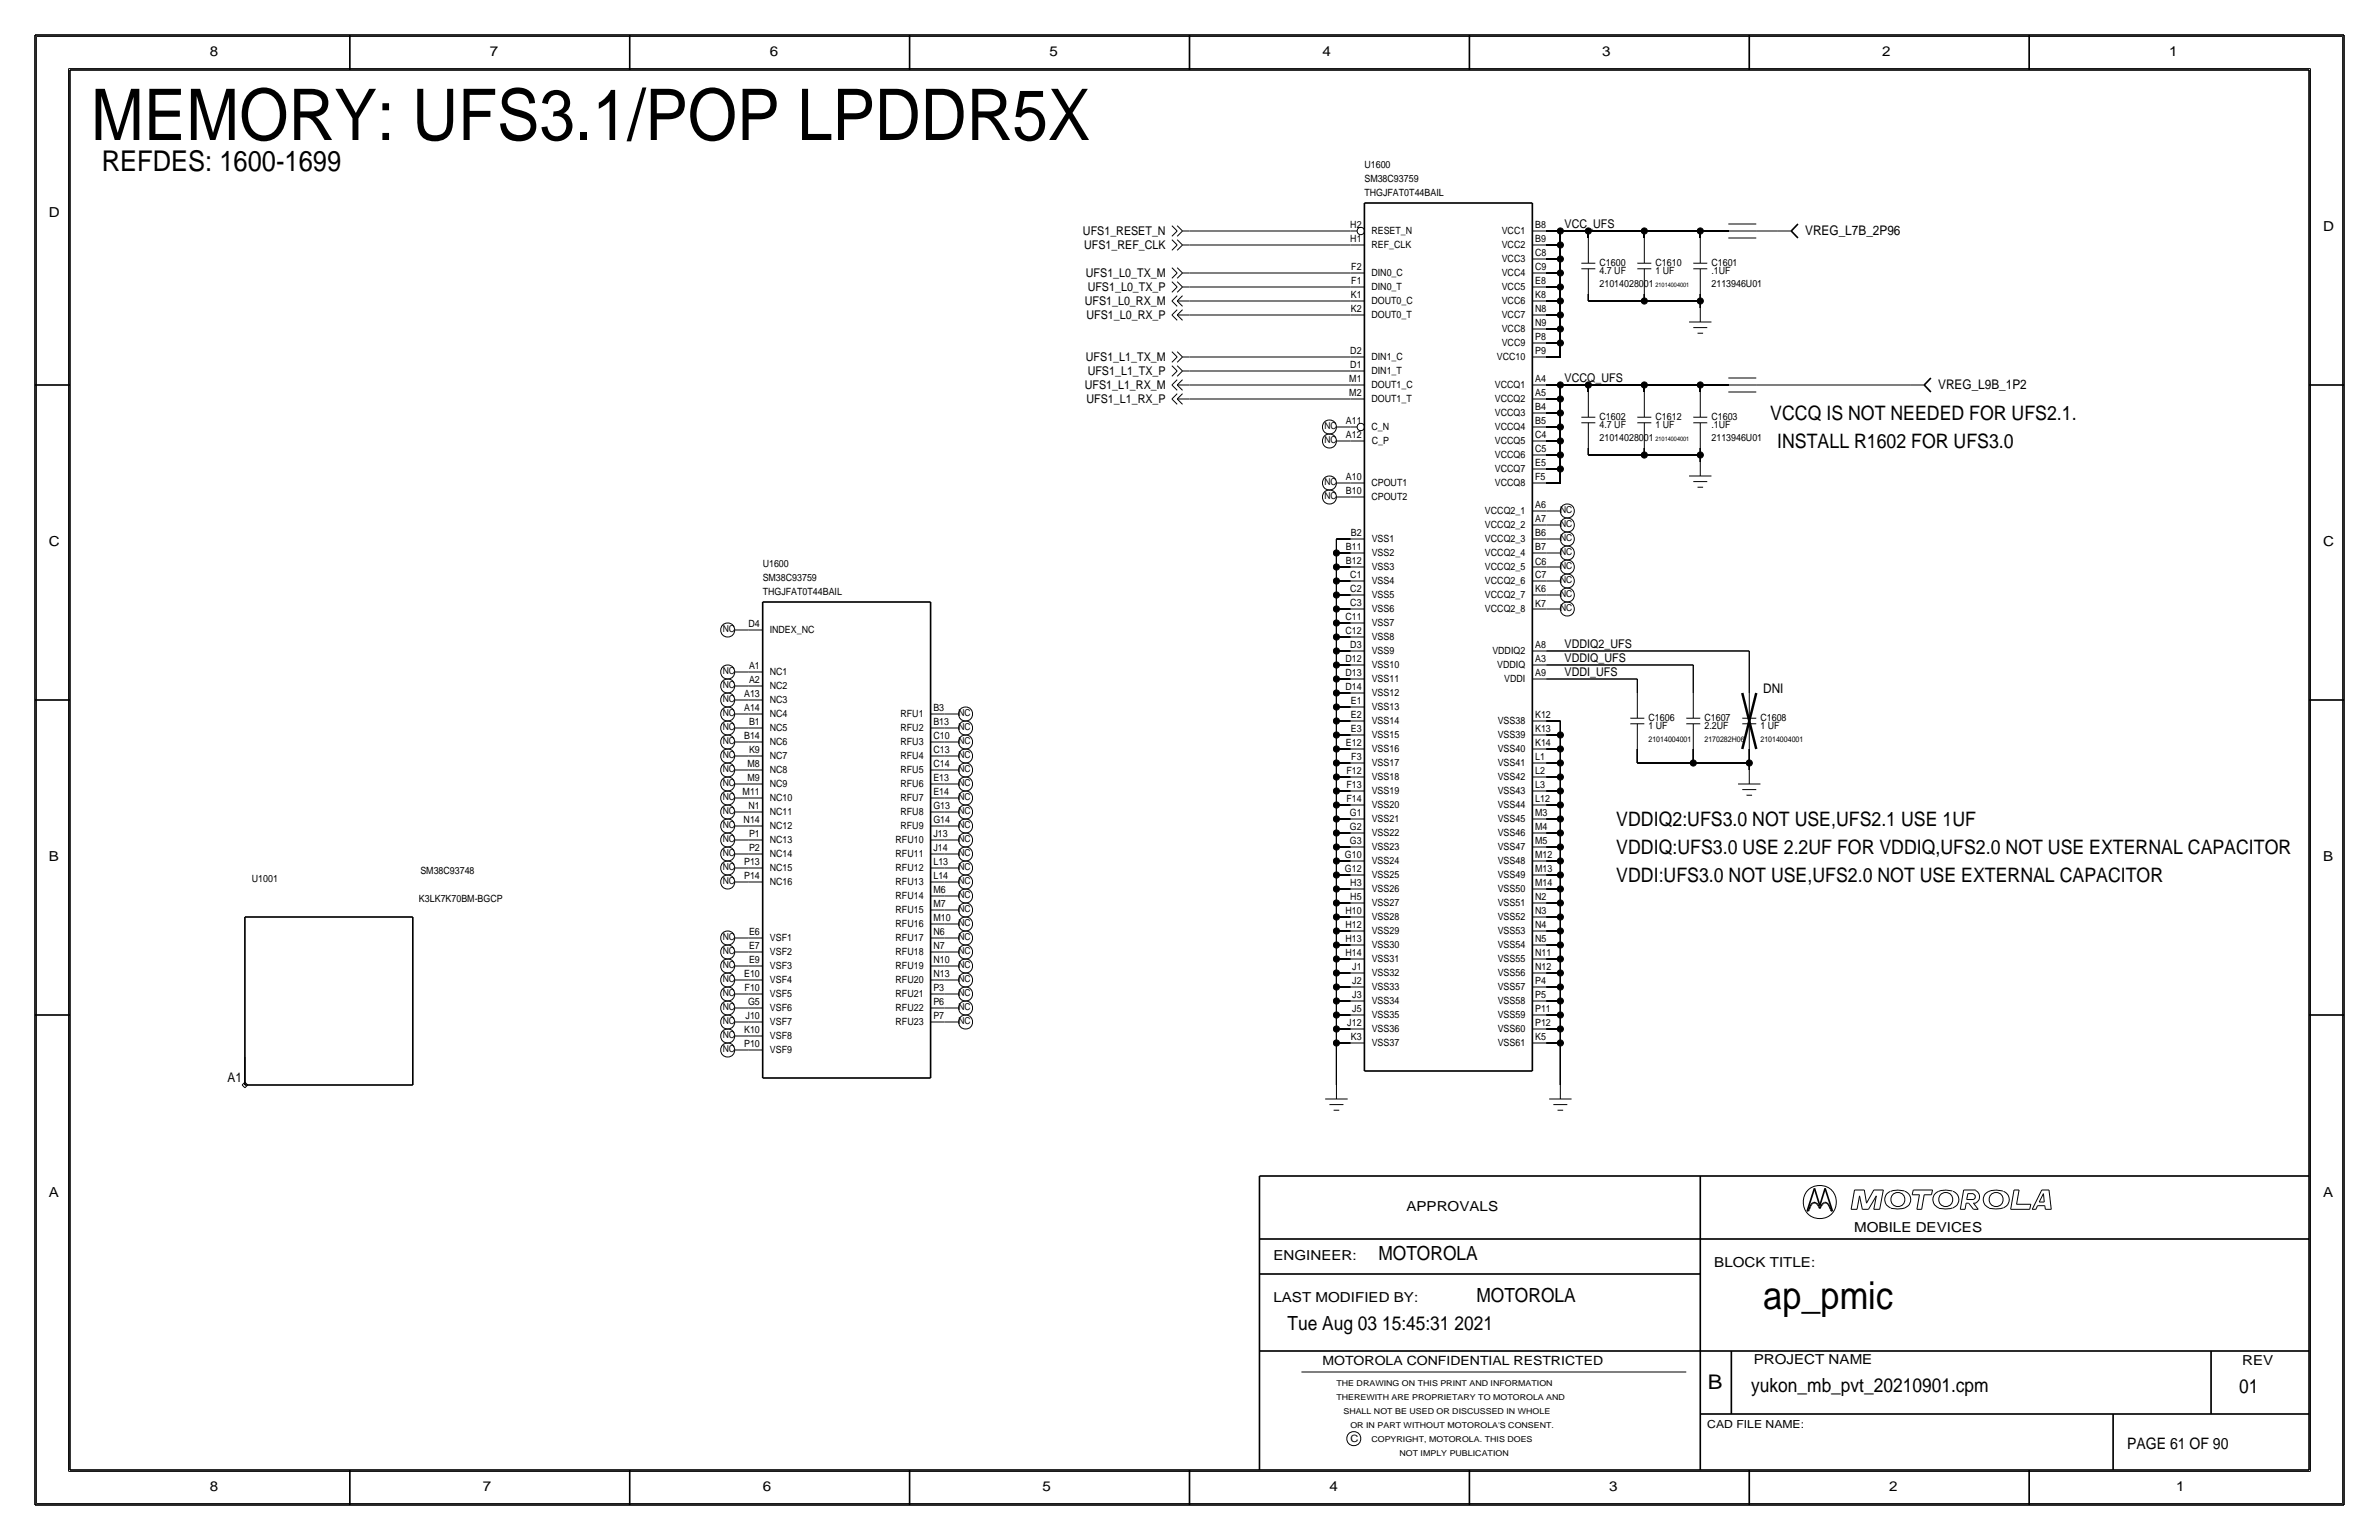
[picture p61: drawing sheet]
<svg xmlns="http://www.w3.org/2000/svg" width="432mm" height="279mm" viewBox="0 0 432 279" stroke-linecap="round" stroke-linejoin="round" font-family="sans-serif">
<defs><g id="words">
<text font-size="12.9" x="16.5" y="25.4">MEMORY: UFS3.1/POP LPDDR5X</text>
<text font-size="7" x="320" y="237.5">ap_pmic</text>
<text font-size="5.2" x="18.5" y="31">REFDES: 1600-1699</text>
<text font-size="3.7" x="310" y="252.1">B</text>
<g font-size="3.6">
<text x="321.3" y="76.2">VCCQ IS NOT NEEDED FOR UFS2.1.</text>
<text x="322.6" y="81.3">INSTALL R1602 FOR UFS3.0</text>
<text x="293.4" y="149.9">VDDIQ2:UFS3.0 NOT USE,UFS2.1 USE 1UF</text>
<text x="293.4" y="154.9">VDDIQ:UFS3.0 USE 2.2UF FOR VDDIQ,UFS2.0 NOT USE EXTERNAL CAPACITOR</text>
<text x="293.4" y="160">VDDI:UFS3.0 NOT USE,UFS2.0 NOT USE EXTERNAL CAPACITOR</text>
</g>
<g font-size="3.5">
<text x="250.2" y="228.6">MOTOROLA</text>
<text x="268" y="236.2">MOTOROLA</text>
<text x="233.7" y="241.3">Tue Aug 03 15:45:31 2021</text>
<text x="317.9" y="252.6">yukon_mb_pvt_20210901.cpm</text>
<text x="406.4" y="252.7">01</text>
</g>
<text font-size="2.9" x="386.1" y="262.9">PAGE 61 OF 90</text>
<g font-size="2.5">
<text x="38.1" y="10.2">8</text>
<text x="88.9" y="10.2">7</text>
<text x="139.7" y="10.2">6</text>
<text x="190.5" y="10.2">5</text>
<text x="240" y="10.2">4</text>
<text x="290.8" y="10.2">3</text>
<text x="341.6" y="10.2">2</text>
<text x="393.7" y="10.2">1</text>
<text x="8.9" y="39.4">D</text>
<text x="421.6" y="41.9">D</text>
<text x="8.9" y="99.1">C</text>
<text x="421.6" y="99.1">C</text>
<text x="8.9" y="156.2">B</text>
<text x="421.6" y="156.2">B</text>
<text x="8.9" y="217.2">A</text>
<text x="255.3" y="219.7">APPROVALS</text>
<text x="421.6" y="217.2">A</text>
<text x="336.5" y="223.5">MOBILE DEVICES</text>
<text x="231.1" y="228.6">ENGINEER:</text>
<text x="311.1" y="229.9">BLOCK TITLE:</text>
<text x="231.1" y="236.2">LAST MODIFIED BY:</text>
<text x="318.3" y="247.5">PROJECT NAME</text>
<text x="407" y="247.6">REV</text>
<text x="38.1" y="270.5">8</text>
<text x="87.6" y="270.5">7</text>
<text x="138.4" y="270.5">6</text>
<text x="189.2" y="270.5">5</text>
<text x="241.3" y="270.5">4</text>
<text x="292.1" y="270.5">3</text>
<text x="342.9" y="270.5">2</text>
<text x="395" y="270.5">1</text>
</g>
<g font-size="2.4">
<text x="327.7" y="42.6">VREG_L7B_2P96</text>
<text x="351.8" y="70.6">VREG_L9B_1P2</text>
<text x="320" y="125.7">DNI</text>
<text x="41.3" y="196.3">A1</text>
</g>
<text font-size="2.3" x="240" y="247.6">MOTOROLA CONFIDENTIAL RESTRICTED</text>
<g font-size="2.2">
<text x="284" y="41.4">VCC_UFS</text>
<text x="196.6" y="42.7">UFS1_RESET_N</text>
<text x="196.8" y="45.2">UFS1_REF_CLK</text>
<text x="197.1" y="50.3">UFS1_L0_TX_M</text>
<text x="197.4" y="52.8">UFS1_L0_TX_P</text>
<text x="196.9" y="55.4">UFS1_L0_RX_M</text>
<text x="197.2" y="57.9">UFS1_L0_RX_P</text>
<text x="197.1" y="65.5">UFS1_L1_TX_M</text>
<text x="196.9" y="70.6">UFS1_L1_RX_M</text>
<text x="197.4" y="68.1">UFS1_L1_TX_P</text>
<text x="284" y="69.3">VCCQ_UFS</text>
<text x="197.2" y="73.2">UFS1_L1_RX_P</text>
<text x="284" y="117.6">VDDIQ2_UFS</text>
<text x="284" y="122.7">VDDI_UFS</text>
<text x="284" y="120.1">VDDIQ_UFS</text>
</g>
<text font-size="2" x="309.9" y="259.1">CAD FILE NAME:</text>
<g font-size="1.8">
<text x="247.6" y="30.5">U1600</text>
<text x="247.6" y="35.6">THGJFAT0T44BAIL</text>
<text x="247.6" y="33">SM38C93759</text>
<text x="245.1" y="41.4">H2</text>
<text x="278.6" y="41.4">B8</text>
<text x="245.1" y="43.9">H1</text>
<text x="248.9" y="42.5">RESET_N</text>
<text x="248.9" y="45">REF_CLK</text>
<text x="272.6" y="42.5">VCC1</text>
<text x="272.6" y="45">VCC2</text>
<text x="272.6" y="47.5">VCC3</text>
<text x="278.6" y="46.5">C8</text>
<text x="278.6" y="43.9">B9</text>
<text x="245.3" y="51.6">F1</text>
<text x="245.3" y="49">F2</text>
<text x="248.9" y="50.1">DIN0_C</text>
<text x="248.9" y="52.6">DIN0_T</text>
<text x="272.6" y="50.1">VCC4</text>
<text x="272.6" y="52.6">VCC5</text>
<text x="278.6" y="49">C9</text>
<text x="278.6" y="51.6">E8</text>
<text x="290.3" y="48.3">C1600</text>
<text x="290.3" y="52.1">21014028001</text>
<text x="290.3" y="49.8">4.7 UF</text>
<text x="300.5" y="48.3">C1610</text>
<text x="300.5" y="49.8">1 UF</text>
<text x="310.6" y="48.3">C1601</text>
<text x="310.6" y="49.8">.1UF</text>
<text x="310.6" y="52.1">2113946U01</text>
<text x="245.2" y="54.1">K1</text>
<text x="245.2" y="56.6">K2</text>
<text x="248.9" y="55.2">DOUT0_C</text>
<text x="248.9" y="57.7">DOUT0_T</text>
<text x="272.6" y="55.2">VCC6</text>
<text x="272.6" y="57.7">VCC7</text>
<text x="278.6" y="54.1">K8</text>
<text x="278.6" y="56.7">N8</text>
<text x="278.6" y="59.2">N9</text>
<text x="245.1" y="64.3">D2</text>
<text x="248.9" y="65.3">DIN1_C</text>
<text x="271.7" y="65.3">VCC10</text>
<text x="272.6" y="62.8">VCC9</text>
<text x="272.6" y="60.2">VCC8</text>
<text x="278.6" y="64.3">P9</text>
<text x="278.6" y="61.7">P8</text>
<text x="244.9" y="71.9">M2</text>
<text x="244.9" y="69.3">M1</text>
<text x="245.1" y="66.8">D1</text>
<text x="248.9" y="70.4">DOUT1_C</text>
<text x="248.9" y="67.9">DIN1_T</text>
<text x="271.3" y="70.4">VCCQ1</text>
<text x="278.6" y="71.9">A5</text>
<text x="278.6" y="69.3">A4</text>
<text x="244.3" y="77">A11</text>
<text x="248.9" y="73">DOUT1_T</text>
<text x="271.3" y="73">VCCQ2</text>
<text x="271.3" y="75.5">VCCQ3</text>
<text x="278.6" y="74.4">B4</text>
<text x="278.6" y="77">B5</text>
<text x="290.3" y="76.2">C1602</text>
<text x="290.3" y="77.7">4.7 UF</text>
<text x="300.5" y="76.2">C1612</text>
<text x="300.5" y="77.7">1 UF</text>
<text x="310.6" y="76.2">C1603</text>
<text x="310.6" y="77.7">.1UF</text>
<text x="244.3" y="79.5">A12</text>
<text x="248.9" y="78">C_N</text>
<text x="249" y="80.6">C_P</text>
<text x="271.3" y="83.1">VCCQ6</text>
<text x="271.3" y="80.6">VCCQ5</text>
<text x="271.3" y="78">VCCQ4</text>
<text x="278.6" y="79.5">C4</text>
<text x="278.6" y="82">C5</text>
<text x="290.3" y="80">21014028001</text>
<text x="310.6" y="80">2113946U01</text>
<text x="244.3" y="89.7">B10</text>
<text x="244.3" y="87.1">A10</text>
<text x="248.9" y="88.2">CPOUT1</text>
<text x="271.3" y="88.2">VCCQ8</text>
<text x="271.3" y="85.6">VCCQ7</text>
<text x="278.6" y="84.6">E5</text>
<text x="278.6" y="87.1">F5</text>
<text x="248.9" y="90.7">CPOUT2</text>
<text x="269.5" y="95.8">VCCQ2_2</text>
<text x="269.5" y="93.3">VCCQ2_1</text>
<text x="278.6" y="92.2">A6</text>
<text x="278.6" y="94.7">A7</text>
<text x="244.3" y="99.8">B11</text>
<text x="245.2" y="97.3">B2</text>
<text x="249" y="98.4">VSS1</text>
<text x="249" y="100.9">VSS2</text>
<text x="269.5" y="98.4">VCCQ2_3</text>
<text x="269.5" y="100.9">VCCQ2_4</text>
<text x="278.6" y="97.3">B6</text>
<text x="278.6" y="99.9">B7</text>
<text x="138.4" y="102.9">U1600</text>
<text x="138.4" y="105.4">SM38C93759</text>
<text x="138.4" y="107.9">THGJFAT0T44BAIL</text>
<text x="244.3" y="102.4">B12</text>
<text x="245.1" y="107.4">C2</text>
<text x="245.1" y="104.9">C1</text>
<text x="249" y="106">VSS4</text>
<text x="249" y="103.4">VSS3</text>
<text x="269.5" y="106">VCCQ2_6</text>
<text x="269.5" y="103.5">VCCQ2_5</text>
<text x="278.6" y="102.4">C6</text>
<text x="278.6" y="105">C7</text>
<text x="278.6" y="107.5">K6</text>
<text x="135.9" y="113.8">D4</text>
<text x="244.2" y="112.5">C11</text>
<text x="245.1" y="110">C3</text>
<text x="249" y="111.1">VSS6</text>
<text x="249" y="113.6">VSS7</text>
<text x="249" y="108.5">VSS5</text>
<text x="269.5" y="108.6">VCCQ2_7</text>
<text x="269.5" y="111.1">VCCQ2_8</text>
<text x="278.6" y="110">K7</text>
<text x="139.7" y="114.9">INDEX_NC</text>
<text x="244.2" y="115.1">C12</text>
<text x="245.1" y="117.5">D3</text>
<text x="249" y="116.1">VSS8</text>
<text x="249" y="118.6">VSS9</text>
<text x="270.9" y="118.7">VDDIQ2</text>
<text x="278.6" y="117.6">A8</text>
<text x="136" y="121.4">A1</text>
<text x="136" y="124">A2</text>
<text x="139.7" y="125">NC2</text>
<text x="139.7" y="122.5">NC1</text>
<text x="244.2" y="125.2">D14</text>
<text x="244.2" y="122.6">D13</text>
<text x="244.2" y="120.1">D12</text>
<text x="249" y="123.7">VSS11</text>
<text x="249" y="121.2">VSS10</text>
<text x="271.8" y="121.2">VDDIQ</text>
<text x="273" y="123.7">VDDI</text>
<text x="278.6" y="122.7">A9</text>
<text x="278.6" y="120.1">A3</text>
<text x="135.1" y="126.5">A13</text>
<text x="135.1" y="129">A14</text>
<text x="136" y="131.6">B1</text>
<text x="139.7" y="130.1">NC4</text>
<text x="139.7" y="127.6">NC3</text>
<text x="163.4" y="130.1">RFU1</text>
<text x="169.4" y="129">B3</text>
<text x="169.4" y="131.6">B13</text>
<text x="245.2" y="130.3">E2</text>
<text x="245.2" y="127.7">E1</text>
<text x="249" y="131.3">VSS14</text>
<text x="249" y="128.8">VSS13</text>
<text x="249" y="126.2">VSS12</text>
<text x="271.8" y="131.4">VSS38</text>
<text x="278.6" y="130.3">K12</text>
<text x="299.2" y="130.8">C1606</text>
<text x="309.4" y="130.8">C1607</text>
<text x="319.5" y="130.8">C1608</text>
<text x="135.1" y="134.1">B14</text>
<text x="136" y="136.7">K9</text>
<text x="139.7" y="135.2">NC6</text>
<text x="139.7" y="137.7">NC7</text>
<text x="139.7" y="132.6">NC5</text>
<text x="163.4" y="137.7">RFU4</text>
<text x="163.4" y="132.6">RFU2</text>
<text x="163.4" y="135.2">RFU3</text>
<text x="169.4" y="136.7">C13</text>
<text x="169.4" y="134.1">C10</text>
<text x="244.3" y="135.3">E12</text>
<text x="245.2" y="132.8">E3</text>
<text x="245.3" y="137.9">F3</text>
<text x="249" y="136.4">VSS16</text>
<text x="249" y="133.9">VSS15</text>
<text x="271.8" y="133.9">VSS39</text>
<text x="271.8" y="136.4">VSS40</text>
<text x="278.6" y="132.8">K13</text>
<text x="278.6" y="135.4">K14</text>
<text x="278.6" y="137.9">L1</text>
<text x="299.2" y="132.3">1 UF</text>
<text x="309.4" y="132.3">2.2UF</text>
<text x="319.5" y="132.3">1 UF</text>
<text x="135.7" y="141.7">M9</text>
<text x="135.7" y="139.2">M8</text>
<text x="139.7" y="142.8">NC9</text>
<text x="139.7" y="140.3">NC8</text>
<text x="163.4" y="142.8">RFU6</text>
<text x="163.4" y="140.3">RFU5</text>
<text x="169.4" y="141.7">E13</text>
<text x="169.4" y="139.2">C14</text>
<text x="244.4" y="143">F13</text>
<text x="244.4" y="140.5">F12</text>
<text x="249" y="141.5">VSS18</text>
<text x="249" y="139">VSS17</text>
<text x="271.8" y="141.5">VSS42</text>
<text x="271.8" y="139">VSS41</text>
<text x="278.6" y="140.5">L2</text>
<text x="278.6" y="143">L3</text>
<text x="134.8" y="144.3">M11</text>
<text x="135" y="149.4">N14</text>
<text x="135.9" y="146.8">N1</text>
<text x="139.7" y="145.3">NC10</text>
<text x="139.7" y="147.9">NC11</text>
<text x="163.4" y="147.9">RFU8</text>
<text x="163.4" y="145.3">RFU7</text>
<text x="169.4" y="144.3">E14</text>
<text x="169.4" y="146.8">G13</text>
<text x="169.4" y="149.4">G14</text>
<text x="244.4" y="145.5">F14</text>
<text x="245" y="148.1">G1</text>
<text x="249" y="149.1">VSS21</text>
<text x="249" y="146.6">VSS20</text>
<text x="249" y="144.1">VSS19</text>
<text x="271.8" y="149.1">VSS45</text>
<text x="271.8" y="146.6">VSS44</text>
<text x="271.8" y="144.1">VSS43</text>
<text x="278.6" y="148.1">M3</text>
<text x="278.6" y="145.5">L12</text>
<text x="136" y="154.4">P2</text>
<text x="136" y="151.9">P1</text>
<text x="139.7" y="155.4">NC14</text>
<text x="139.7" y="153">NC13</text>
<text x="139.7" y="150.4">NC12</text>
<text x="162.5" y="153">RFU10</text>
<text x="162.5" y="155.4">RFU11</text>
<text x="163.4" y="150.4">RFU9</text>
<text x="169.4" y="154.4">J14</text>
<text x="169.4" y="151.9">J13</text>
<text x="244.1" y="155.7">G10</text>
<text x="245" y="153.2">G3</text>
<text x="245" y="150.6">G2</text>
<text x="249" y="154.2">VSS23</text>
<text x="249" y="151.7">VSS22</text>
<text x="271.8" y="154.2">VSS47</text>
<text x="271.8" y="151.7">VSS46</text>
<text x="278.6" y="150.6">M4</text>
<text x="278.6" y="153.2">M5</text>
<text x="278.6" y="155.7">M12</text>
<text x="45.7" y="160">U1001</text>
<text x="76.3" y="158.6">SM38C93748</text>
<text x="135.1" y="159.5">P14</text>
<text x="135.1" y="156.9">P13</text>
<text x="139.7" y="158">NC15</text>
<text x="139.7" y="160.6">NC16</text>
<text x="162.5" y="158">RFU12</text>
<text x="162.5" y="160.5">RFU13</text>
<text x="169.4" y="156.9">L13</text>
<text x="169.4" y="159.5">L14</text>
<text x="244.1" y="158.2">G12</text>
<text x="245.1" y="160.8">H3</text>
<text x="249" y="161.9">VSS26</text>
<text x="249" y="159.3">VSS25</text>
<text x="249" y="156.8">VSS24</text>
<text x="271.8" y="156.8">VSS48</text>
<text x="271.8" y="159.3">VSS49</text>
<text x="271.8" y="161.8">VSS50</text>
<text x="278.6" y="158.2">M13</text>
<text x="278.6" y="160.8">M14</text>
<text x="76" y="163.7">K3LK7K70BM-BGCP</text>
<text x="162.5" y="165.6">RFU15</text>
<text x="162.5" y="163.1">RFU14</text>
<text x="169.4" y="167.1">M10</text>
<text x="169.4" y="162">M6</text>
<text x="169.4" y="164.6">M7</text>
<text x="244.2" y="165.9">H10</text>
<text x="245.1" y="163.3">H5</text>
<text x="249" y="166.9">VSS28</text>
<text x="249" y="164.4">VSS27</text>
<text x="271.8" y="166.9">VSS52</text>
<text x="271.8" y="164.4">VSS51</text>
<text x="278.6" y="163.3">N2</text>
<text x="278.6" y="165.9">N3</text>
<text x="136" y="169.7">E6</text>
<text x="136" y="172.2">E7</text>
<text x="139.8" y="173.3">VSF2</text>
<text x="139.8" y="170.7">VSF1</text>
<text x="162.5" y="168.2">RFU16</text>
<text x="162.5" y="170.7">RFU17</text>
<text x="162.5" y="173.3">RFU18</text>
<text x="169.4" y="169.7">N6</text>
<text x="169.4" y="172.2">N7</text>
<text x="244.2" y="173.5">H14</text>
<text x="244.2" y="171">H13</text>
<text x="244.2" y="168.4">H12</text>
<text x="249" y="172">VSS30</text>
<text x="249" y="169.5">VSS29</text>
<text x="271.8" y="172">VSS54</text>
<text x="271.8" y="169.5">VSS53</text>
<text x="278.6" y="168.4">N4</text>
<text x="278.6" y="170.9">N5</text>
<text x="278.6" y="173.5">N11</text>
<text x="135.1" y="177.3">E10</text>
<text x="135.1" y="179.8">F10</text>
<text x="136" y="174.8">E9</text>
<text x="139.8" y="178.4">VSF4</text>
<text x="139.8" y="175.8">VSF3</text>
<text x="162.5" y="175.8">RFU19</text>
<text x="162.5" y="178.4">RFU20</text>
<text x="169.4" y="179.8">P3</text>
<text x="169.4" y="174.8">N10</text>
<text x="169.4" y="177.3">N13</text>
<text x="245.4" y="178.6">J2</text>
<text x="245.4" y="176">J1</text>
<text x="249" y="177.1">VSS32</text>
<text x="249" y="179.6">VSS33</text>
<text x="249" y="174.6">VSS31</text>
<text x="271.8" y="174.5">VSS55</text>
<text x="271.8" y="179.6">VSS57</text>
<text x="271.8" y="177.1">VSS56</text>
<text x="278.6" y="176">N12</text>
<text x="278.6" y="178.6">P4</text>
<text x="135.3" y="184.9">J10</text>
<text x="135.8" y="182.4">G5</text>
<text x="139.8" y="180.9">VSF5</text>
<text x="139.8" y="186">VSF7</text>
<text x="139.8" y="183.4">VSF6</text>
<text x="162.5" y="183.4">RFU22</text>
<text x="162.5" y="186">RFU23</text>
<text x="162.5" y="180.9">RFU21</text>
<text x="169.4" y="182.4">P6</text>
<text x="169.4" y="184.9">P7</text>
<text x="245.4" y="183.7">J5</text>
<text x="245.4" y="181.1">J3</text>
<text x="249" y="184.7">VSS35</text>
<text x="249" y="182.2">VSS34</text>
<text x="271.8" y="184.7">VSS59</text>
<text x="271.8" y="182.2">VSS58</text>
<text x="278.6" y="181.1">P5</text>
<text x="278.6" y="183.6">P11</text>
<text x="135.1" y="187.5">K10</text>
<text x="135.1" y="190">P10</text>
<text x="139.8" y="188.5">VSF8</text>
<text x="139.8" y="191.1">VSF9</text>
<text x="244.5" y="186.2">J12</text>
<text x="245.2" y="188.7">K3</text>
<text x="249" y="189.8">VSS37</text>
<text x="249" y="187.3">VSS36</text>
<text x="271.8" y="189.8">VSS61</text>
<text x="271.8" y="187.2">VSS60</text>
<text x="278.6" y="186.2">P12</text>
<text x="278.6" y="188.7">K5</text>
<text x="245.1" y="261.6">C</text>
</g>
<g font-size="1.7">
<text x="240.4" y="77.9">NC</text>
<text x="240.4" y="80.4">NC</text>
<text x="240.4" y="88">NC</text>
<text x="240.4" y="90.6">NC</text>
<text x="283.2" y="95.7">NC</text>
<text x="283.2" y="93.1">NC</text>
<text x="283.2" y="100.7">NC</text>
<text x="283.2" y="98.2">NC</text>
<text x="283.2" y="105.8">NC</text>
<text x="283.2" y="103.3">NC</text>
<text x="283.2" y="110.9">NC</text>
<text x="283.2" y="108.4">NC</text>
<text x="131.2" y="114.7">NC</text>
<text x="131.2" y="124.9">NC</text>
<text x="131.2" y="122.3">NC</text>
<text x="131.2" y="129.9">NC</text>
<text x="131.2" y="127.4">NC</text>
<text x="173.9" y="129.9">NC</text>
<text x="131.2" y="137.6">NC</text>
<text x="131.2" y="135">NC</text>
<text x="131.2" y="132.5">NC</text>
<text x="173.9" y="137.6">NC</text>
<text x="173.9" y="135">NC</text>
<text x="173.9" y="132.5">NC</text>
<text x="131.2" y="142.6">NC</text>
<text x="131.2" y="140.1">NC</text>
<text x="173.9" y="142.6">NC</text>
<text x="173.9" y="140.1">NC</text>
<text x="131.2" y="147.7">NC</text>
<text x="131.2" y="145.2">NC</text>
<text x="173.9" y="147.7">NC</text>
<text x="173.9" y="145.2">NC</text>
<text x="131.2" y="155.3">NC</text>
<text x="131.2" y="152.8">NC</text>
<text x="131.2" y="150.3">NC</text>
<text x="173.9" y="155.3">NC</text>
<text x="173.9" y="152.8">NC</text>
<text x="173.9" y="150.3">NC</text>
<text x="131.2" y="160.4">NC</text>
<text x="131.2" y="157.9">NC</text>
<text x="173.9" y="160.4">NC</text>
<text x="173.9" y="157.9">NC</text>
<text x="173.9" y="165.5">NC</text>
<text x="173.9" y="163">NC</text>
<text x="131.2" y="173.1">NC</text>
<text x="131.2" y="170.6">NC</text>
<text x="173.9" y="173.1">NC</text>
<text x="173.9" y="170.6">NC</text>
<text x="173.9" y="168">NC</text>
<text x="131.2" y="178.2">NC</text>
<text x="131.2" y="175.7">NC</text>
<text x="173.9" y="178.2">NC</text>
<text x="173.9" y="175.7">NC</text>
<text x="131.2" y="180.7">NC</text>
<text x="131.2" y="185.8">NC</text>
<text x="131.2" y="183.3">NC</text>
<text x="173.9" y="185.8">NC</text>
<text x="173.9" y="183.3">NC</text>
<text x="173.9" y="180.7">NC</text>
<text x="131.2" y="188.4">NC</text>
<text x="131.2" y="190.9">NC</text>
</g>
<g font-size="1.5">
<text x="242.6" y="251.5">THE DRAWING ON THIS PRINT AND INFORMATION</text>
<text x="242.6" y="254">THEREWITH ARE PROPRIETARY TO MOTOROLA AND</text>
<text x="243.8" y="256.5">SHALL NOT BE USED OR DISCUSSED IN WHOLE</text>
<text x="245.1" y="259.1">OR IN PART WITHOUT MOTOROLA'S CONSENT.</text>
<text x="248.9" y="261.6">COPYRIGHT, MOTOROLA. THIS DOES</text>
<text x="254" y="264.2">NOT IMPLY PUBLICATION</text>
</g>
<g font-size="1.4">
<text x="299.2" y="134.6">21014004001</text>
<text x="309.4" y="134.6">2170282H06</text>
<text x="319.5" y="134.6">21014004001</text>
</g>
<g font-size="1.1">
<text x="300.5" y="52.1">21014004001</text>
<text x="300.5" y="80">21014004001</text>
</g>
</g></defs>
<!-- layer: Nets -->
<g fill="none" stroke="#000" stroke-width=".18">
<path d="M215.9 54.6h29.2zM215.9 52.1h29.2zM215.9 49.5h29.2zM215.9 44.4h29.2zM215.9 57.2h29.2zM215.9 41.9h29.2zM280.7 59.7h2.5zM280.7 54.6h2.5zM280.7 41.9h2.5zM280.7 57.2h2.5zM280.7 52.1h2.5zM280.7 49.5h2.5z"/>
<path d="M280.7 47h2.5zM280.7 44.4h2.5zM283.2 59.7v2.5zM283.2 57.2v2.5zM283.2 54.6v2.5zM283.2 52.1v2.5zM283.2 49.5v2.6zM283.2 47v2.5zM283.2 44.4v2.6zM283.2 41.9v2.5zM283.2 41.9h5.1zM288.3 41.9v1.3z"/>
<path d="M288.3 41.9h10.2zM288.3 53.3v1.3zM288.3 54.6h10.2zM298.4 41.9v1.3zM298.4 41.9h10.2zM298.4 53.3v1.3zM298.4 54.6h10.2zM308.6 41.9v1.3zM308.6 41.9h5.1zM308.6 53.3v1.3zM308.6 54.6v1.3zM318.8 41.9h3.8z"/>
<path d="M215.9 69.8h29.2zM215.9 67.3h29.2zM215.9 72.4h29.2zM215.9 64.8h29.2zM280.7 74.9h2.5zM280.7 64.8h2.5zM280.7 62.2h2.5zM280.7 77.5h2.5zM280.7 72.4h2.5zM280.7 69.8h2.5zM283.2 62.2v2.6zM283.2 77.5v2.5z"/>
<path d="M283.2 74.9v2.6zM283.2 72.4v2.5zM283.2 69.8v2.6zM283.2 69.8h5.1zM288.3 69.8h10.1zM288.3 69.8v1.3zM298.4 69.8h10.2zM298.4 69.8v1.3zM308.6 69.8v1.3zM308.6 69.8h5.1zM318.8 69.8h27.9zM242.6 97.8h2.5z"/>
<path d="M242.6 97.8v2.5zM280.7 85.1h2.5zM280.7 80h2.5zM280.7 87.6h2.5zM280.7 82.5h2.5zM283.2 85.1v2.5zM283.2 82.5v2.6zM283.2 80v2.5zM288.3 81.3v1.3zM288.3 82.5h10.2zM298.4 81.3v1.3zM298.4 82.5h10.2z"/>
<path d="M308.6 82.5v1.3zM308.6 81.3v1.2zM242.6 100.3v2.6zM242.6 102.9v2.5zM242.6 105.4v2.5zM242.6 108v2.5zM242.6 110.5v2.5zM242.6 113v2.6zM242.6 115.6v2.5zM242.6 118.1v2.6zM242.6 100.3h2.5zM242.6 102.9h2.5z"/>
<path d="M242.6 105.4h2.5zM242.6 107.9h2.5zM242.6 110.5h2.5zM242.6 113h2.5zM242.6 115.6h2.5zM242.6 118.1h2.5zM280.7 118.1h36.8zM317.5 118.1v7.6zM242.6 120.7v2.5zM242.6 123.2v2.5zM242.6 125.7v2.6zM242.6 128.3v2.5z"/>
<path d="M242.6 130.8v2.5zM242.6 133.4v2.5zM242.6 135.9v2.5zM242.6 138.4v2.6zM242.6 120.7h2.5zM242.6 123.2h2.5zM242.6 125.7h2.5zM242.6 128.3h2.5zM242.6 130.8h2.5zM242.6 133.3h2.5zM242.6 135.9h2.5zM242.6 138.4h2.5z"/>
<path d="M280.7 133.3h2.5zM280.7 135.9h2.5zM280.7 138.4h2.5zM280.7 120.7h26.6zM280.7 123.2h16.5zM280.7 130.8h2.5zM283.2 130.8v2.5zM283.2 133.4v2.5zM283.2 135.9v2.5zM283.2 138.4v2.6zM297.2 135.9v2.5zM297.2 138.4h10.1z"/>
<path d="M297.2 123.2v2.5zM307.3 135.9v2.5zM307.3 138.4h10.2zM307.3 120.7v5zM317.5 138.4v1.3zM317.5 135.9v2.5zM242.6 141v2.5zM242.6 143.5v2.5zM242.6 146.1v2.5zM242.6 148.6v2.5zM242.6 151.1v2.6zM242.6 153.7v2.5z"/>
<path d="M242.6 156.2v2.6zM242.6 158.8v2.5zM242.6 141h2.5zM242.6 143.5h2.5zM242.6 146h2.5zM242.6 148.6h2.5zM242.6 151.1h2.5zM242.6 153.7h2.5zM242.6 156.2h2.5zM242.6 158.8h2.5zM280.7 141h2.5zM280.7 143.5h2.5z"/>
<path d="M280.7 146h2.5zM280.7 148.6h2.5zM280.7 151.1h2.5zM280.7 153.7h2.5zM280.7 156.2h2.5zM280.7 158.8h2.5zM283.2 141v2.5zM283.2 143.5v2.5zM283.2 146.1v2.5zM283.2 148.6v2.5zM283.2 151.1v2.6zM283.2 153.7v2.5z"/>
<path d="M283.2 156.2v2.6zM283.2 158.8v2.5zM242.6 161.3v2.5zM242.6 163.8v2.6zM242.6 166.4v2.5zM242.6 168.9v2.5zM242.6 171.5v2.5zM242.6 174v2.5zM242.6 176.5v2.6zM242.6 179.1v2.5zM242.6 161.3h2.5zM242.6 163.8h2.5z"/>
<path d="M242.6 166.4h2.5zM242.6 168.9h2.5zM242.6 171.4h2.5zM242.6 174h2.5zM242.6 176.5h2.5zM242.6 179.1h2.5zM280.7 179.1h2.5zM280.7 176.5h2.5zM280.7 174h2.5zM280.7 161.3h2.5zM280.7 163.8h2.5zM280.7 171.4h2.5z"/>
<path d="M280.7 168.9h2.5zM280.7 166.4h2.5zM283.2 179.1v2.5zM283.2 176.5v2.6zM283.2 174v2.5zM283.2 161.3v2.5zM283.2 171.4v2.6zM283.2 168.9v2.5zM283.2 163.8v2.6zM283.2 166.4v2.5zM242.6 189.2v7.6zM242.6 186.7v2.5z"/>
<path d="M242.6 184.2v2.5zM242.6 181.6v2.5zM242.6 189.2h2.5zM242.6 181.6h2.5zM242.6 186.7h2.5zM242.6 184.1h2.5zM280.7 189.2h2.5zM280.7 186.7h2.5zM280.7 184.1h2.5zM280.7 181.6h2.5zM283.2 189.2v7.6zM283.2 186.7v2.5z"/>
<path d="M283.2 184.1v2.6zM283.2 181.6v2.5z"/>
</g>
<g fill="#000" stroke="#000" stroke-width=".18">
<circle cx="283.2" cy="59.7" r=".56"/>
<circle cx="283.2" cy="52.1" r=".56"/>
<circle cx="283.2" cy="44.4" r=".56"/>
<circle cx="283.2" cy="57.1" r=".56"/>
<circle cx="283.2" cy="49.5" r=".56"/>
<circle cx="283.2" cy="41.9" r=".56"/>
<circle cx="283.2" cy="54.6" r=".56"/>
<circle cx="283.2" cy="47" r=".56"/>
<circle cx="288.3" cy="41.9" r=".56"/>
<circle cx="298.5" cy="54.6" r=".56"/>
<circle cx="298.5" cy="41.9" r=".56"/>
<circle cx="308.6" cy="41.9" r=".56"/>
<circle cx="308.6" cy="54.6" r=".56"/>
<circle cx="283.2" cy="74.9" r=".56"/>
<circle cx="283.2" cy="72.4" r=".56"/>
<circle cx="283.2" cy="77.5" r=".56"/>
<circle cx="283.2" cy="62.2" r=".56"/>
<circle cx="283.2" cy="69.8" r=".56"/>
<circle cx="288.3" cy="69.8" r=".56"/>
<circle cx="298.5" cy="69.8" r=".56"/>
<circle cx="308.6" cy="69.8" r=".56"/>
<circle cx="283.2" cy="85.1" r=".56"/>
<circle cx="283.2" cy="80" r=".56"/>
<circle cx="283.2" cy="82.5" r=".56"/>
<circle cx="298.5" cy="82.5" r=".56"/>
<circle cx="308.6" cy="82.5" r=".56"/>
<circle cx="242.6" cy="113" r=".56"/>
<circle cx="242.6" cy="110.5" r=".56"/>
<circle cx="242.6" cy="115.6" r=".56"/>
<circle cx="242.6" cy="105.4" r=".56"/>
<circle cx="242.6" cy="102.9" r=".56"/>
<circle cx="242.6" cy="118.1" r=".56"/>
<circle cx="242.6" cy="107.9" r=".56"/>
<circle cx="242.6" cy="100.3" r=".56"/>
<circle cx="242.6" cy="123.2" r=".56"/>
<circle cx="242.6" cy="120.6" r=".56"/>
<circle cx="242.6" cy="135.9" r=".56"/>
<circle cx="242.6" cy="138.4" r=".56"/>
<circle cx="242.6" cy="133.3" r=".56"/>
<circle cx="242.6" cy="130.8" r=".56"/>
<circle cx="242.6" cy="125.7" r=".56"/>
<circle cx="242.6" cy="128.3" r=".56"/>
<circle cx="283.2" cy="138.4" r=".56"/>
<circle cx="283.2" cy="135.9" r=".56"/>
<circle cx="283.2" cy="133.3" r=".56"/>
<circle cx="307.3" cy="138.4" r=".56"/>
<circle cx="317.5" cy="138.4" r=".56"/>
<circle cx="242.6" cy="158.7" r=".56"/>
<circle cx="242.6" cy="156.2" r=".56"/>
<circle cx="242.6" cy="141" r=".56"/>
<circle cx="242.6" cy="153.7" r=".56"/>
<circle cx="242.6" cy="148.6" r=".56"/>
<circle cx="242.6" cy="146" r=".56"/>
<circle cx="242.6" cy="151.1" r=".56"/>
<circle cx="242.6" cy="143.5" r=".56"/>
<circle cx="283.2" cy="148.6" r=".56"/>
<circle cx="283.2" cy="146" r=".56"/>
<circle cx="283.2" cy="158.7" r=".56"/>
<circle cx="283.2" cy="153.7" r=".56"/>
<circle cx="283.2" cy="156.2" r=".56"/>
<circle cx="283.2" cy="151.1" r=".56"/>
<circle cx="283.2" cy="143.5" r=".56"/>
<circle cx="283.2" cy="141" r=".56"/>
<circle cx="242.6" cy="171.4" r=".56"/>
<circle cx="242.6" cy="166.4" r=".56"/>
<circle cx="242.6" cy="163.8" r=".56"/>
<circle cx="242.6" cy="161.3" r=".56"/>
<circle cx="242.6" cy="176.5" r=".56"/>
<circle cx="242.6" cy="168.9" r=".56"/>
<circle cx="242.6" cy="179.1" r=".56"/>
<circle cx="242.6" cy="174" r=".56"/>
<circle cx="283.2" cy="168.9" r=".56"/>
<circle cx="283.2" cy="176.5" r=".56"/>
<circle cx="283.2" cy="171.4" r=".56"/>
<circle cx="283.2" cy="166.4" r=".56"/>
<circle cx="283.2" cy="179.1" r=".56"/>
<circle cx="283.2" cy="174" r=".56"/>
<circle cx="283.2" cy="163.8" r=".56"/>
<circle cx="283.2" cy="161.3" r=".56"/>
<circle cx="242.6" cy="181.6" r=".56"/>
<circle cx="242.6" cy="184.1" r=".56"/>
<circle cx="242.6" cy="189.2" r=".56"/>
<circle cx="242.6" cy="186.7" r=".56"/>
<circle cx="283.2" cy="184.1" r=".56"/>
<circle cx="283.2" cy="189.2" r=".56"/>
<circle cx="283.2" cy="186.7" r=".56"/>
<circle cx="283.2" cy="181.6" r=".56"/>
</g>
<!-- layer: Components -->
<g fill="none" stroke="#000" stroke-width=".18">
<path d="M212.7 51.1l1 1zM212.7 48.6l1 .9zM212.7 43.5l1 .9zM212.7 40.9l1 1zM212.7 54.6l1-1zM212.7 57.2l1-1zM212.7 54.6l1 1zM212.7 57.2l1 .9zM213.7 52.1l-1 .9zM213.7 51.1l.9 1zM213.7 49.5l-1 1zM213.7 48.6l.9 .9z"/>
<path d="M213.7 44.4l-1 1zM213.7 43.5l.9 .9zM213.7 41.9l-1 1zM213.7 40.9l.9 1zM213.7 54.6h2.2zM213.7 54.6l.9-1zM213.7 57.2h2.2zM213.7 57.2l.9-1zM213.7 54.6l.9 1zM213.7 57.2l.9 .9zM214.6 52.1l-.9 .9zM214.6 52.1h1.3z"/>
<path d="M214.6 49.5l-.9 1zM214.6 49.5h1.3zM214.6 44.4l-.9 1zM214.6 44.4h1.3zM214.6 41.9l-.9 1zM214.6 41.9h1.3zM245.1 57.2h2.5zM245.1 54.6h2.5zM245.1 52.1h2.5zM245.1 49.5h2.5zM245.1 44.4h2.5zM245.1 41.9h1.2z"/>
<path d="M278.1 59.7h2.6zM278.1 57.2h2.6zM278.1 54.6h2.6zM278.1 52.1h2.6zM278.1 49.5h2.6zM278.1 47h2.6zM278.1 44.4h2.6zM278.1 41.9h2.6zM287 48.8h2.6zM287 47.8h2.6zM288.3 48.8v4.5zM288.3 43.2v4.6z"/>
<path d="M297.2 47.8h2.5zM297.2 48.8h2.5zM298.4 48.8v4.5zM298.4 43.2v4.6zM306.6 58.4h4zM307.3 48.8h2.6zM307.3 59.4h2.6zM307.3 47.8h2.6zM308.6 55.9v2.5zM308.6 48.8v4.5zM308.6 43.2v4.6zM313.7 41.9h5.1z"/>
<path d="M313.7 40.6h5.1zM313.7 43.2h5.1zM322.6 41.9h2.5zM212.7 66.3l1 1zM212.7 63.8l1 1zM212.7 69.8l1-.9zM212.7 72.4l1-1zM212.7 69.9l1 .9zM212.7 72.4l1 1zM213.7 67.3l-1 1zM213.7 66.3l.9 1zM213.7 64.8l-1 .9z"/>
<path d="M213.7 63.8l.9 1zM213.7 69.8h2.2zM213.7 69.8l.9-.9zM213.7 72.4h2.2zM213.7 72.4l.9-1zM213.7 69.9l.9 .9zM213.7 72.4l.9 1zM214.6 67.3l-.9 1zM214.6 67.3h1.3zM214.6 64.8l-.9 .9zM214.6 64.8h1.3zM242.6 77.5h2.5z"/>
<path d="M245.1 77.5h1.2zM245.1 72.4h2.5zM245.1 69.8h2.5zM245.1 67.3h2.5zM245.1 64.8h2.5zM278.1 77.5h2.6zM278.1 74.9h2.6zM278.1 72.4h2.6zM278.1 69.8h2.6zM278.1 64.8h2.6zM278.1 62.2h2.6zM287 76.7h2.6z"/>
<path d="M287 75.7h2.6zM288.3 76.7v4.6zM288.3 71.1v4.6zM297.2 75.7h2.5zM297.2 76.7h2.5zM298.4 76.7v4.6zM298.4 71.1v4.6zM307.3 76.7h2.6zM307.3 75.7h2.6zM308.1 60.5h1zM308.6 76.7v4.6zM308.6 71.1v4.6z"/>
<path d="M313.7 69.8h5.1zM313.7 68.6h5.1zM313.7 71.1h5.1zM346.7 69.8h2.5zM242.6 80h2.5zM242.6 87.6h2.5zM242.6 90.2h2.5zM245.1 97.8h2.5zM245.1 90.2h2.5zM245.1 87.6h2.5zM245.1 80h2.5zM278.1 97.8h2.6z"/>
<path d="M278.1 95.2h2.6zM278.1 92.7h2.6zM278.1 87.6h2.6zM278.1 85.1h2.6zM278.1 82.5h2.6zM278.1 80h2.6zM280.7 97.8h2.5zM280.7 95.2h2.5zM280.7 92.7h2.5zM306.6 86.4h4zM307.3 87.4h2.6zM308.1 88.4h1z"/>
<path d="M308.6 83.8v2.6zM133.4 114.3h2.5zM135.9 114.3h2.5zM245.1 118.1h2.5zM245.1 115.6h2.5zM245.1 113h2.5zM245.1 110.5h2.5zM245.1 107.9h2.5zM245.1 105.4h2.5zM245.1 102.9h2.5zM245.1 100.3h2.5zM278.1 118.1h2.6z"/>
<path d="M278.1 110.5h2.6zM278.1 107.9h2.6zM278.1 105.4h2.6zM278.1 102.9h2.6zM278.1 100.3h2.6zM280.7 110.5h2.5zM280.7 105.4h2.5zM280.7 107.9h2.5zM280.7 102.9h2.5zM280.7 100.3h2.5zM133.4 139.7h2.5zM133.4 137.2h2.5z"/>
<path d="M133.4 134.6h2.5zM133.4 132.1h2.5zM133.4 129.5h2.5zM133.4 127h2.5zM133.4 124.5h2.5zM133.4 121.9h2.5zM135.9 139.7h2.5zM135.9 137.2h2.5zM135.9 134.6h2.5zM135.9 132.1h2.5zM135.9 129.5h2.5zM135.9 127h2.5z"/>
<path d="M135.9 124.5h2.5zM135.9 121.9h2.5zM168.9 139.7h2.5zM168.9 137.2h2.5zM168.9 134.6h2.5zM168.9 132.1h2.5zM168.9 129.5h2.5zM171.4 139.7h2.6zM171.4 137.2h2.6zM171.4 134.6h2.6zM171.4 132.1h2.6zM171.4 129.5h2.6z"/>
<path d="M245.1 138.4h2.5zM245.1 135.9h2.5zM245.1 133.3h2.5zM245.1 130.8h2.5zM245.1 128.3h2.5zM245.1 125.7h2.5zM245.1 123.2h2.5zM245.1 120.7h2.5zM278.1 138.4h2.6zM278.1 135.9h2.6zM278.1 133.3h2.6zM278.1 130.8h2.6z"/>
<path d="M278.1 123.2h2.6zM278.1 120.7h2.6zM295.9 131.3h2.5zM295.9 130.3h2.5zM297.2 131.3v4.6zM297.2 125.7v4.6zM306.1 131.3h2.5zM306.1 130.3h2.5zM307.3 131.3v4.6zM307.3 125.7v4.6zM316.2 130.3h2.6zM316.2 131.3h2.6z"/>
<path d="M317.5 131.3v4.6zM317.5 125.7v4.6zM317.5 139.7v2.5zM133.4 157.5h2.5zM133.4 154.9h2.5zM133.4 152.4h2.5zM133.4 149.9h2.5zM133.4 147.3h2.5zM133.4 144.8h2.5zM133.4 142.2h2.5zM135.9 157.5h2.5zM135.9 154.9h2.5z"/>
<path d="M135.9 152.4h2.5zM135.9 149.9h2.5zM135.9 147.3h2.5zM135.9 144.8h2.5zM135.9 142.2h2.5zM168.9 157.5h2.5zM168.9 154.9h2.5zM168.9 152.4h2.5zM168.9 149.9h2.5zM168.9 147.3h2.5zM168.9 144.8h2.5zM168.9 142.2h2.5z"/>
<path d="M171.4 157.5h2.6zM171.4 154.9h2.6zM171.4 152.4h2.6zM171.4 149.9h2.6zM171.4 147.3h2.6zM171.4 144.8h2.6zM171.4 142.2h2.6zM245.1 158.8h2.5zM245.1 156.2h2.5zM245.1 153.7h2.5zM245.1 151.1h2.5zM245.1 148.6h2.5z"/>
<path d="M245.1 146h2.5zM245.1 143.5h2.5zM245.1 141h2.5zM278.1 158.8h2.6zM278.1 156.2h2.6zM278.1 153.7h2.6zM278.1 151.1h2.6zM278.1 148.6h2.6zM278.1 146h2.6zM278.1 143.5h2.6zM278.1 141h2.6zM315.5 142.2h4z"/>
<path d="M316.2 143.3h2.6zM317 144.3h1zM133.4 177.8h2.5zM133.4 175.3h2.5zM133.4 172.7h2.5zM133.4 170.2h2.5zM133.4 160h2.5zM135.9 177.8h2.5zM135.9 175.3h2.5zM135.9 172.7h2.5zM135.9 170.2h2.5zM135.9 160h2.5z"/>
<path d="M168.9 177.8h2.5zM168.9 175.3h2.5zM168.9 172.7h2.5zM168.9 170.2h2.5zM168.9 167.6h2.5zM168.9 165.1h2.5zM168.9 162.6h2.5zM168.9 160h2.5zM171.4 177.8h2.6zM171.4 175.3h2.6zM171.4 172.7h2.6zM171.4 170.2h2.6z"/>
<path d="M171.4 167.6h2.6zM171.4 165.1h2.6zM171.4 162.6h2.6zM171.4 160h2.6zM245.1 179.1h2.5zM245.1 176.5h2.5zM245.1 174h2.5zM245.1 171.4h2.5zM245.1 168.9h2.5zM245.1 166.4h2.5zM245.1 163.8h2.5zM245.1 161.3h2.5z"/>
<path d="M278.1 179.1h2.6zM278.1 176.5h2.6zM278.1 174h2.6zM278.1 171.4h2.6zM278.1 168.9h2.6zM278.1 166.4h2.6zM278.1 163.8h2.6zM278.1 161.3h2.6zM43.9 196.8l.5-.5zM43.9 196.9l.5 .5zM44.4 191.8v5zM44.4 196.3l.6 .5z"/>
<path d="M45 196.8l-.5 .6zM133.4 180.3h2.5zM133.4 188h2.5zM133.4 190.5h2.5zM133.4 185.4h2.5zM133.4 182.9h2.5zM135.9 190.5h2.5zM135.9 188h2.5zM135.9 185.4h2.5zM135.9 182.9h2.5zM135.9 180.3h2.5zM168.9 185.4h2.5z"/>
<path d="M168.9 182.9h2.5zM168.9 180.3h2.5zM171.4 185.4h2.6zM171.4 182.9h2.6zM171.4 180.3h2.6zM240.5 199.4h4.1zM242.6 196.8v2.6zM245.1 189.2h2.5zM245.1 186.7h2.5zM245.1 184.1h2.5zM245.1 181.6h2.5zM278.1 189.2h2.6z"/>
<path d="M278.1 186.7h2.6zM278.1 184.1h2.6zM278.1 181.6h2.6zM281.2 199.4h4zM283.2 196.8v2.6zM241.3 200.4h2.5zM242.1 201.4h1zM281.9 200.4h2.6zM282.7 201.4h1z"/>
<circle cx="247" cy="41.9" r=".67"/>
<circle cx="241.3" cy="77.5" r="1.28"/>
<circle cx="247" cy="77.5" r=".67"/>
<circle cx="241.3" cy="87.6" r="1.28"/>
<circle cx="241.3" cy="90.2" r="1.28"/>
<circle cx="241.3" cy="80" r="1.28"/>
<circle cx="284.5" cy="95.3" r="1.28"/>
<circle cx="284.5" cy="92.7" r="1.28"/>
<circle cx="284.5" cy="97.8" r="1.28"/>
<circle cx="132.1" cy="114.3" r="1.28"/>
<circle cx="284.5" cy="110.5" r="1.28"/>
<circle cx="284.5" cy="105.4" r="1.28"/>
<circle cx="284.5" cy="108" r="1.28"/>
<circle cx="284.5" cy="102.9" r="1.28"/>
<circle cx="284.5" cy="100.3" r="1.28"/>
<circle cx="132.1" cy="127" r="1.28"/>
<circle cx="132.1" cy="139.7" r="1.28"/>
<circle cx="132.1" cy="137.2" r="1.28"/>
<circle cx="132.1" cy="134.6" r="1.28"/>
<circle cx="132.1" cy="129.6" r="1.28"/>
<circle cx="132.1" cy="121.9" r="1.28"/>
<circle cx="132.1" cy="132.1" r="1.28"/>
<circle cx="132.1" cy="124.5" r="1.28"/>
<circle cx="175.3" cy="139.7" r="1.28"/>
<circle cx="175.3" cy="137.2" r="1.28"/>
<circle cx="175.3" cy="134.6" r="1.28"/>
<circle cx="175.3" cy="129.6" r="1.28"/>
<circle cx="175.3" cy="132.1" r="1.28"/>
<circle cx="132.1" cy="147.3" r="1.28"/>
<circle cx="132.1" cy="142.3" r="1.28"/>
<circle cx="132.1" cy="149.9" r="1.28"/>
<circle cx="132.1" cy="144.8" r="1.28"/>
<circle cx="132.1" cy="157.5" r="1.28"/>
<circle cx="132.1" cy="152.4" r="1.28"/>
<circle cx="132.1" cy="155" r="1.28"/>
<circle cx="175.3" cy="149.9" r="1.28"/>
<circle cx="175.3" cy="142.3" r="1.28"/>
<circle cx="175.3" cy="147.3" r="1.28"/>
<circle cx="175.3" cy="152.4" r="1.28"/>
<circle cx="175.3" cy="157.5" r="1.28"/>
<circle cx="175.3" cy="144.8" r="1.28"/>
<circle cx="175.3" cy="155" r="1.28"/>
<circle cx="132.1" cy="170.2" r="1.28"/>
<circle cx="132.1" cy="175.3" r="1.28"/>
<circle cx="132.1" cy="160" r="1.28"/>
<circle cx="132.1" cy="177.8" r="1.28"/>
<circle cx="132.1" cy="172.7" r="1.28"/>
<circle cx="175.3" cy="170.2" r="1.28"/>
<circle cx="175.3" cy="162.6" r="1.28"/>
<circle cx="175.3" cy="177.8" r="1.28"/>
<circle cx="175.3" cy="175.3" r="1.28"/>
<circle cx="175.3" cy="167.7" r="1.28"/>
<circle cx="175.3" cy="165.1" r="1.28"/>
<circle cx="175.3" cy="172.7" r="1.28"/>
<circle cx="175.3" cy="160" r="1.28"/>
<circle cx="132.1" cy="180.4" r="1.28"/>
<circle cx="132.1" cy="190.5" r="1.28"/>
<circle cx="132.1" cy="188" r="1.28"/>
<circle cx="132.1" cy="185.4" r="1.28"/>
<circle cx="132.1" cy="182.9" r="1.28"/>
<circle cx="175.3" cy="180.4" r="1.28"/>
<circle cx="175.3" cy="182.9" r="1.28"/>
<circle cx="175.3" cy="185.4" r="1.28"/>
</g>
<path d="M316.2 125.7l2.6 10.2zM318.8 125.7l-2.6 10.2z" fill="none" stroke="#000" stroke-width=".45"/>
<g fill="none" stroke="#000" stroke-width=".3">
<path d="M247.6 36.8h30.5zM247.6 36.8v157.5zM278.1 36.8v157.5zM325.1 41.9l1.2 1.3zM326.3 40.6l-1.2 1.3zM349.2 69.8l1.3 1.3zM350.5 68.6l-1.3 1.3zM138.4 109.2h30.5zM138.4 109.2v86.4zM168.9 109.2v86.4zM44.4 166.4v30.5zM44.4 166.4h30.5z"/>
<path d="M74.9 166.4v30.5zM44.4 196.8h30.5zM138.4 195.6h30.5zM247.6 194.3h30.5z"/>
</g>
<!-- layer: Page Border and Title Block -->
<g fill="none" stroke="#000" stroke-width=".3">
<path d="M6.3 6.4v266.7zM6.4 6.4h419zM12.7 12.7h406.4zM12.7 12.7v254zM63.5 6.4v6.3zM114.3 6.4v6.3zM165.1 6.4v6.3zM215.9 6.3v6.4zM266.7 6.4v6.3zM317.5 6.4v6.3zM368.3 6.4v6.3zM419.1 12.7v254z"/>
<path d="M425.4 6.4v266.7zM6.3 69.8h6.4zM419.1 69.8h6.3zM6.3 127h6.4zM419.1 127h6.3zM6.3 184.1h6.4zM419.1 184.1h6.3zM228.6 213.4v53.3zM228.6 213.4h190.5zM308.6 213.4v53.3zM328 219.7h.2zM328.4 219.4l-.2 .3z"/>
<path d="M328.6 218.8l-.2 .6zM328.8 218.5l-.2 .3zM329 218.3l.2-.1zM329 218.3l-.2 .2zM329.2 218.2h.2zM329.3 215.6l-1.3 4.1zM329.3 215.6l1 3.1zM329.4 218.2l.2 .1zM329.6 218.3l.3 .2zM329.9 218.5l.2 .3zM330.1 218.8l.2 .5zM330.5 218.8l-.2 .5z"/>
<path d="M330.8 218.5l-.3 .3zM331 218.3l-.2 .2zM331 218.3l.2-.1zM331.2 218.2h.2zM331.3 215.6l1.3 4.1zM331.3 215.6l-1 3.1zM331.4 218.2l.2 .1zM331.6 218.3l.2 .2zM331.8 218.5l.2 .3zM332 218.8l.3 .6zM332.3 219.4l.1 .3zM332.4 219.7h.2z"/>
<path d="M228.6 231.1h80zM228.6 224.8h190.5zM228.6 245.1h190.5zM308.6 256.5h110.5zM314.2 245.1v11.4zM383.5 256.5v10.2zM401.3 245.1v11.4zM6.4 273h419zM12.7 266.7h406.4zM63.5 266.7v6.4zM114.3 266.7v6.4zM165.1 266.7v6.4z"/>
<path d="M215.9 266.7v6.3zM266.7 266.7v6.4zM317.5 266.7v6.4zM368.3 266.7v6.4z"/>
</g>
<g fill="none" stroke="#000" stroke-width=".18">
<path d="M6.6 6.6h418.6zM6.6 6.6v266.2zM12.4 12.4v254.6zM12.4 12.4h407zM419.4 12.4v254.6zM425.2 6.6v266.2zM336 219.4h1.1zM336.6 215.9h1.8zM336.6 215.9l-.6 3.5zM337.5 217l-.4 2.4zM337.5 217l.5 2.4zM338 219.4h1.1z"/>
<path d="M338.4 215.9l.4 2.4zM340.1 219.4h1.1zM340.1 215.9h1.7zM340.1 215.9l-1.3 2.4zM340.6 217l-1.5 2.4zM340.6 217l-.5 2.4zM341.8 215.9l-.6 3.5zM343.1 216.2a1.6 1.6 0 0 0-1 1.5 1.6 1.6 0 0 0 1.1 1.5M345.7 216.1h-.2a4 4 0 0 0-2.3 .1M345.7 216.2a1.59 1.59 0 0 1 1.1 1.5 1.59 1.59 0 0 1-1.1 1.5 5.1 5.1 0 0 1-2.5 0M347.1 216.8h1.3zM347.3 215.9l-.2 .9z"/>
<path d="M347.3 215.9h3.5zM347.9 219.4h.9zM348.4 216.8l-.5 2.6zM349.2 216.8l-.4 2.6zM349.2 216.8h1.4zM350.8 215.9l-.2 .9zM354.4 216.1a3.1 3.1 0 0 0-3.3 .7 1.62 1.62 0 0 0 .8 2.4M354.4 219.2a5.1 5.1 0 0 1-2.5 0M354.5 216.2a1.59 1.59 0 0 1 1 1.5 1.59 1.59 0 0 1-1 1.5M355.8 219.4h.9zM356.4 215.9h2.2zM356.4 215.9l-.6 3.5z"/>
<path d="M356.9 218.3l-.2 1.1zM356.9 218.3h.4zM357 217.6h1.2zM357.2 216.6l-.2 1zM357.2 216.6h1zM357.3 218.3l.9 1.1zM358.1 216.7a.5 .5 0 0 1 .4 .4 .5 .5 0 0 1-.4 .5M358.2 218.3l.9 1.1zM358.2 218.3h.4zM358.2 219.4h.9zM358.5 216a1.24 1.24 0 0 1 .8 1.1 1.24 1.24 0 0 1-.8 1.2M363.5 216.1a3.1 3.1 0 0 0-3.3 .7 1.62 1.62 0 0 0 .8 2.4"/>
<path d="M363.6 219.2a5.1 5.1 0 0 1-2.6 0M363.6 216.2a1.59 1.59 0 0 1 1.1 1.5 1.59 1.59 0 0 1-1.1 1.5M364.9 219.4h3.5zM365.6 215.9l-.7 3.5zM365.6 215.9h.9zM366 218.5h2.6zM366.5 215.9l-.5 2.6zM368.6 218.5l-.2 .9zM368.9 219.4h.6zM369.8 218.7h1.3zM369.8 218.7l-.3 .7zM370.1 218.1h.9z"/>
<path d="M370.6 215.9l-1.7 3.5zM370.6 215.9h1.3zM370.9 216.6l-.8 1.5zM370.9 216.6l.1 1.5zM371.1 218.7l.1 .7zM371.2 219.4h1.1zM371.9 215.9l.4 3.5zM236.2 248.9h69.9zM6.6 272.8h418.6zM12.4 267h407z"/>
<circle cx="330.3" cy="218.1" r="3"/>
<circle cx="344.5" cy="217.6" r="1.28"/>
<circle cx="353.2" cy="217.6" r="1.28"/>
<circle cx="362.3" cy="217.6" r="1.28"/>
<circle cx="245.7" cy="261" r="1.28"/>
</g>
<use href="#words"/>
</svg>
